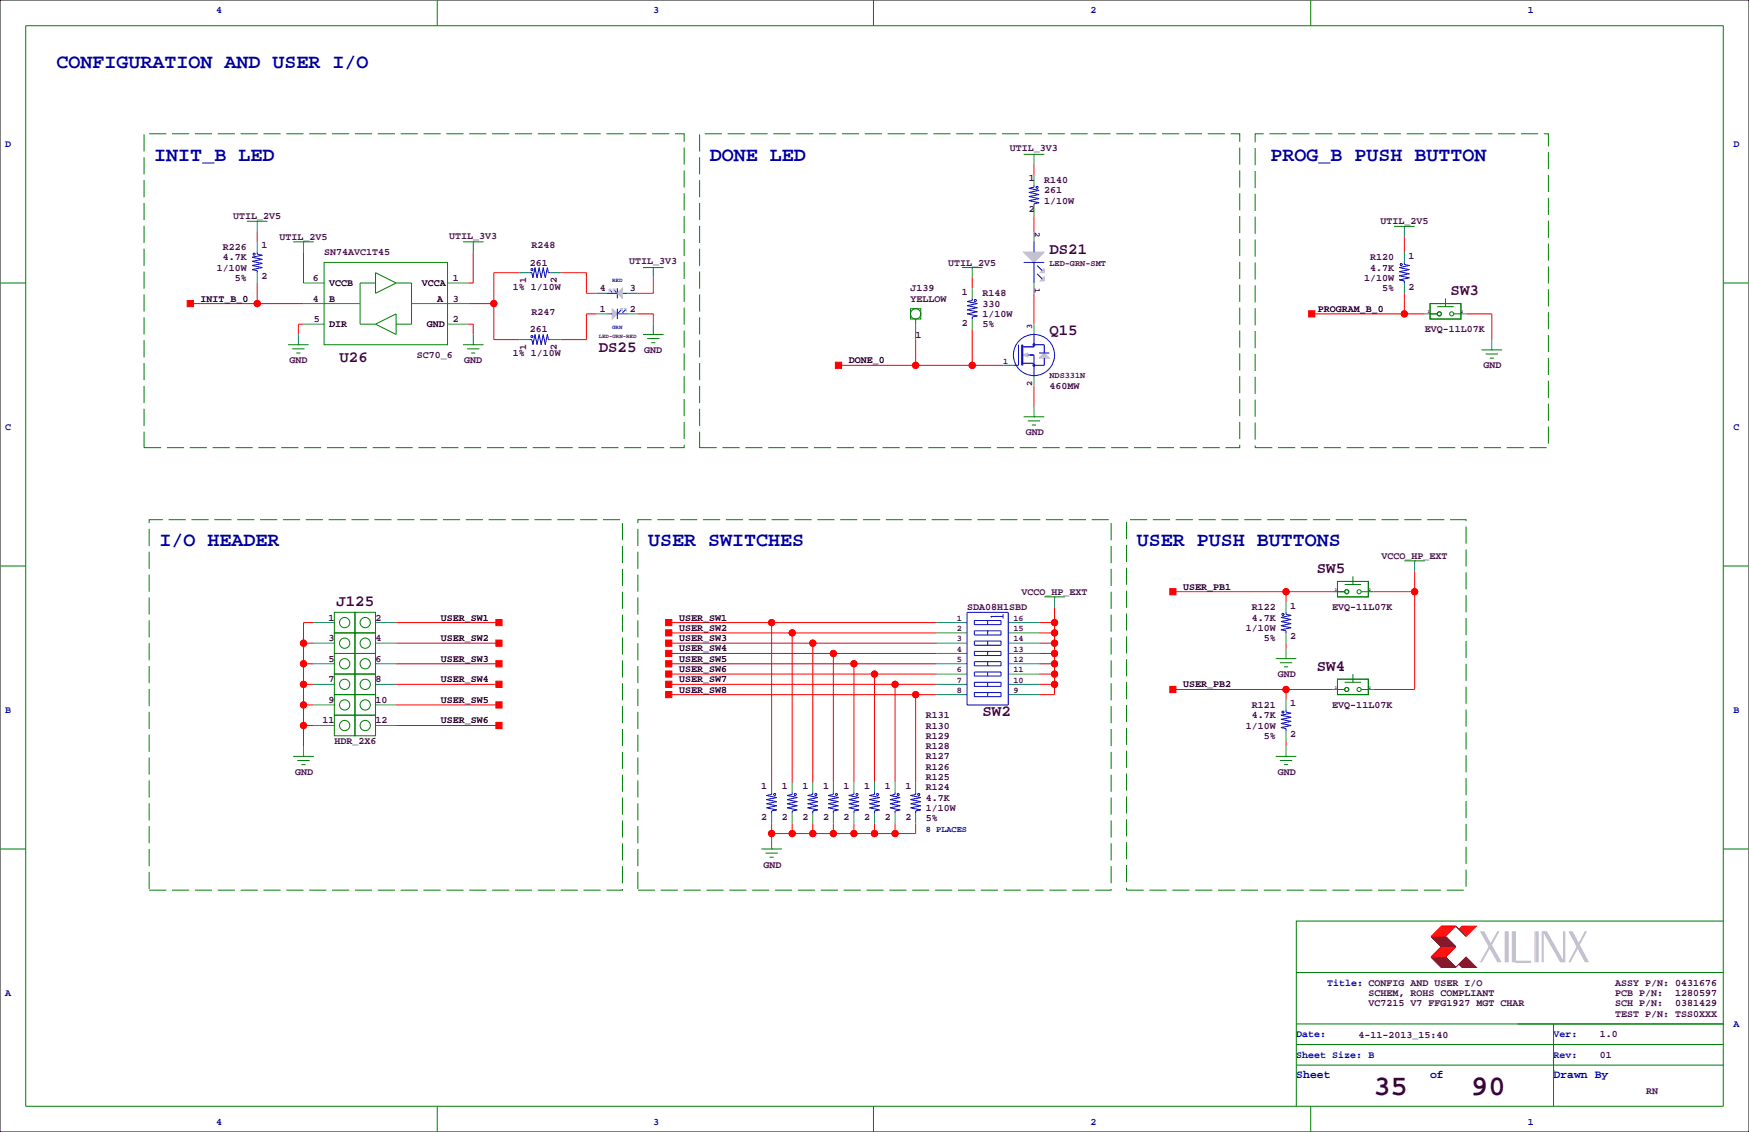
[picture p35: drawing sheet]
<svg xmlns="http://www.w3.org/2000/svg" width="432mm" height="279mm" viewBox="0 0 432 279" stroke-linecap="round" stroke-linejoin="round" font-family="sans-serif">
<defs><g id="words">
<g font-size="7.1" fill="#400040">
<text x="339.1" y="270.3">35</text>
<text x="363.2" y="270.3">90</text>
</g>
<g font-size="4.9" fill="#0000a0">
<text x="14" y="16.8">CONFIGURATION AND USER I/O</text>
<text x="38.1" y="39.6">INIT_B LED</text>
<text x="175.3" y="39.6">DONE LED</text>
<text x="313.7" y="39.6">PROG_B PUSH BUTTON</text>
<text x="39.4" y="134.9">I/O HEADER</text>
<text x="160" y="134.9">USER SWITCHES</text>
<text x="280.7" y="134.9">USER PUSH BUTTONS</text>
</g>
<g font-size="3.9" fill="#400040">
<text x="259.1" y="62.7">DS21</text>
<text x="358.1" y="72.9">SW3</text>
<text x="259.1" y="82.8">Q15</text>
<text x="83.8" y="89.4">U26</text>
<text x="147.8" y="86.8">DS25</text>
<text x="325.1" y="141.4">SW5</text>
<text x="83.1" y="149.6">J125</text>
<text x="325.1" y="165.6">SW4</text>
<text x="242.6" y="176.8">SW2</text>
</g>
<g font-size="2.8" fill="#0000a0">
<text x="320" y="266.1">Sheet</text>
<text x="353.1" y="266.1">of</text>
<text x="383.5" y="266.1">Drawn By</text>
</g>
<g font-size="2.5" fill="#0000a0">
<text x="53.3" y="3.3">4</text>
<text x="161.3" y="3.3">3</text>
<text x="269.2" y="3.3">2</text>
<text x="377.2" y="3.3">1</text>
<text x="1.3" y="36.3">D</text>
<text x="428" y="36.3">D</text>
<text x="1.3" y="106.2">C</text>
<text x="428" y="106.2">C</text>
<text x="1.3" y="176">B</text>
<text x="428" y="176">B</text>
<text x="1.3" y="245.9">A</text>
<text x="327.7" y="243.3">Title: CONFIG AND USER I/O</text>
<text x="320" y="256">Date:</text>
<text x="383.5" y="256">Ver:</text>
<text x="428" y="253.5">A</text>
<text x="320" y="261.1">Sheet Size: B</text>
<text x="383.5" y="261.1">Rev:</text>
<text x="53.3" y="277.6">4</text>
<text x="161.3" y="277.6">3</text>
<text x="269.2" y="277.6">2</text>
<text x="377.2" y="277.6">1</text>
</g>
<g font-size="2.5" fill="#400040">
<text x="249.3" y="37.3">UTIL_3V3</text>
<text x="254" y="44.8">1</text>
<text x="257.8" y="45.2">R140</text>
<text x="257.8" y="47.8">261</text>
<text x="254" y="52.4">2</text>
<text x="257.8" y="50.3">1/10W</text>
<text x="57.6" y="54.1">UTIL_2V5</text>
<text x="69" y="59.2">UTIL_2V5</text>
<text x="110.9" y="58.9">UTIL_3V3</text>
<text x="340.8" y="55.4">UTIL_2V5</text>
<text x="55" y="61.7">R226</text>
<text x="55" y="64.3">4.7K</text>
<text x="64.6" y="61.3">1</text>
<text x="80" y="63">SN74AVC1T45</text>
<text x="130.8" y="65.5">261</text>
<text x="131.2" y="61.3">R248</text>
<text x="155.4" y="65.3">UTIL_3V3</text>
<text x="234.1" y="65.5">UTIL_2V5</text>
<text x="338.2" y="64.3">R120</text>
<text x="347.8" y="63.8">1</text>
<text x="53.6" y="66.8">1/10W</text>
<text x="58" y="69.3">5%</text>
<text x="64.6" y="68.9">2</text>
<text x="77.3" y="69.3">6</text>
<text x="111.8" y="69.3">1</text>
<text x="126.6" y="71.5">1% 1/10W</text>
<text x="129.9" y="69.8" transform="rotate(-90 129.9 69.8)">1</text>
<text x="137.5" y="69.8" transform="rotate(-90 137.5 69.8)">2</text>
<text x="148.1" y="71.9">4</text>
<text x="155.5" y="71.9">3</text>
<text x="224.8" y="71.9">J139</text>
<text x="336.8" y="69.3">1/10W</text>
<text x="338.2" y="66.8">4.7K</text>
<text x="341.2" y="71.9">5%</text>
<text x="347.8" y="71.5">2</text>
<text x="77.3" y="74.4">4</text>
<text x="111.8" y="74.4">3</text>
<text x="131.2" y="77.8">R247</text>
<text x="148.1" y="77">1</text>
<text x="155.5" y="77">2</text>
<text x="224.8" y="74.4">YELLOW</text>
<text x="237.5" y="72.7">1</text>
<text x="242.6" y="73.2">R148</text>
<text x="242.6" y="75.7">330</text>
<text x="77.5" y="79.5">5</text>
<text x="111.8" y="79.5">2</text>
<text x="130.8" y="82">261</text>
<text x="226.1" y="83.3">1</text>
<text x="237.5" y="80.4">2</text>
<text x="242.6" y="78.2">1/10W</text>
<text x="242.6" y="80.8">5%</text>
<text x="351.8" y="82">EVQ-11L07K</text>
<text x="71.4" y="89.7">GND</text>
<text x="102.9" y="88.4">SC70_6</text>
<text x="114.6" y="89.7">GND</text>
<text x="126.6" y="88">1% 1/10W</text>
<text x="129.9" y="86.4" transform="rotate(-90 129.9 86.4)">1</text>
<text x="137.5" y="86.4" transform="rotate(-90 137.5 86.4)">2</text>
<text x="159.1" y="87.1">GND</text>
<text x="366.3" y="90.9">GND</text>
<text x="259.1" y="96">460MW</text>
<text x="253.2" y="107.4">GND</text>
<text x="341.1" y="137.9">VCCO_HP_EXT</text>
<text x="252.2" y="146.8">VCCO_HP_EXT</text>
<text x="81.1" y="153.2">1</text>
<text x="92.7" y="153.2">2</text>
<text x="238.8" y="150.6">SDA08H1SBD</text>
<text x="307.6" y="155.7">1/10W</text>
<text x="309" y="150.6">R122</text>
<text x="309" y="153.2">4.7K</text>
<text x="318.6" y="150.2">1</text>
<text x="328.9" y="150.6">EVQ-11L07K</text>
<text x="81.1" y="158.2">3</text>
<text x="92.7" y="158.2">4</text>
<text x="312" y="158.2">5%</text>
<text x="318.6" y="157.8">2</text>
<text x="81.1" y="163.3">5</text>
<text x="92.7" y="163.3">6</text>
<text x="315.5" y="167.1">GND</text>
<text x="81.1" y="168.4">7</text>
<text x="81.1" y="173.5">9</text>
<text x="92.7" y="168.4">8</text>
<text x="92.7" y="173.5">10</text>
<text x="79.6" y="178.6">11</text>
<text x="92.7" y="178.6">12</text>
<text x="228.6" y="179.8">R130</text>
<text x="228.6" y="177.3">R131</text>
<text x="307.6" y="179.8">1/10W</text>
<text x="309" y="174.8">R121</text>
<text x="309" y="177.3">4.7K</text>
<text x="318.6" y="174.3">1</text>
<text x="328.9" y="174.8">EVQ-11L07K</text>
<text x="82.5" y="183.6">HDR_2X6</text>
<text x="228.6" y="182.4">R129</text>
<text x="228.6" y="184.9">R128</text>
<text x="312" y="182.4">5%</text>
<text x="318.6" y="182">2</text>
<text x="72.9" y="191.3">GND</text>
<text x="228.6" y="187.5">R127</text>
<text x="228.6" y="190">R126</text>
<text x="315.5" y="191.3">GND</text>
<text x="188" y="194.7">1</text>
<text x="193" y="194.7">1</text>
<text x="198.1" y="194.7">1</text>
<text x="203.2" y="194.7">1</text>
<text x="208.3" y="194.7">1</text>
<text x="213.4" y="194.7">1</text>
<text x="218.4" y="194.7">1</text>
<text x="223.5" y="194.7">1</text>
<text x="228.6" y="192.5">R125</text>
<text x="228.6" y="195.1">R124</text>
<text x="228.6" y="197.6">4.7K</text>
<text x="188" y="202.3">2</text>
<text x="193" y="202.3">2</text>
<text x="198.1" y="202.3">2</text>
<text x="203.2" y="202.3">2</text>
<text x="208.3" y="202.3">2</text>
<text x="213.4" y="202.3">2</text>
<text x="218.4" y="202.3">2</text>
<text x="223.5" y="202.3">2</text>
<text x="228.6" y="200.2">1/10W</text>
<text x="228.6" y="202.7">5%</text>
<text x="188.5" y="214.1">GND</text>
<text x="337.8" y="245.9">SCHEM, ROHS COMPLIANT</text>
<text x="398.8" y="243.3">ASSY P/N: 0431676</text>
<text x="398.8" y="245.9">PCB P/N:</text>
<text x="413.6" y="245.9">1280597</text>
<text x="337.8" y="248.4">VC7215 V7 FFG1927 MGT CHAR</text>
<text x="398.8" y="248.4">SCH P/N:</text>
<text x="398.8" y="251">TEST P/N: TSS0XXX</text>
<text x="413.6" y="248.4">0381429</text>
<text x="335.4" y="256.3">4-11-2013_15:40</text>
<text x="395" y="256">1.0</text>
<text x="395" y="261.1">01</text>
<text x="406.4" y="270">RN</text>
</g>
<g font-size="2.5">
<text x="81.3" y="70.6">VCCB</text>
<text x="104.1" y="70.6">VCCA</text>
<text x="49.5" y="74.4">INIT_B_0</text>
<text x="81.3" y="74.4">B</text>
<text x="107.9" y="74.4">A</text>
<text x="325.3" y="77">PROGRAM_B_0</text>
<text x="81.3" y="80.8">DIR</text>
<text x="105.4" y="80.8">GND</text>
<text x="209.5" y="89.7">DONE_0</text>
<text x="292.1" y="145.5">USER_PB1</text>
<text x="108.8" y="153.2">USER_SW1</text>
<text x="167.6" y="155.7">USER_SW2</text>
<text x="167.6" y="153.2">USER_SW1</text>
<text x="108.8" y="158.2">USER_SW2</text>
<text x="167.6" y="160.8">USER_SW4</text>
<text x="167.6" y="158.2">USER_SW3</text>
<text x="108.8" y="163.3">USER_SW3</text>
<text x="167.6" y="165.9">USER_SW6</text>
<text x="167.6" y="163.3">USER_SW5</text>
<text x="108.8" y="173.5">USER_SW5</text>
<text x="108.8" y="168.4">USER_SW4</text>
<text x="167.6" y="168.4">USER_SW7</text>
<text x="167.6" y="170.9">USER_SW8</text>
<text x="292.1" y="169.7">USER_PB2</text>
<text x="108.8" y="178.6">USER_SW6</text>
</g>
<g font-size="2.1" fill="#400040">
<text x="255.5" y="57.2" transform="rotate(90 255.5 57.2)">2</text>
<text x="259.1" y="65.6">LED-GRN-SMT</text>
<text x="255.5" y="71.1" transform="rotate(90 255.5 71.1)">1</text>
<text x="254.8" y="81.3" transform="rotate(-90 254.8 81.3)">3</text>
<text x="247.7" y="89.7">1</text>
<text x="254.8" y="95.2" transform="rotate(-90 254.8 95.2)">2</text>
<text x="259.1" y="93.3">NDS331N</text>
<text x="236.2" y="153.2">1</text>
<text x="236.2" y="155.8">2</text>
<text x="250.2" y="153.2">16</text>
<text x="250.2" y="155.8">15</text>
<text x="236.2" y="158.3">3</text>
<text x="236.2" y="160.9">4</text>
<text x="250.2" y="158.3">14</text>
<text x="250.2" y="160.9">13</text>
<text x="236.2" y="163.4">5</text>
<text x="236.2" y="165.9">6</text>
<text x="250.2" y="163.4">12</text>
<text x="250.2" y="165.9">11</text>
<text x="236.2" y="168.5">7</text>
<text x="236.2" y="171">8</text>
<text x="250.2" y="168.5">10</text>
<text x="250.2" y="171">9</text>
</g>
<text font-size="2.1" fill="#0000a0" x="228.6" y="205.3">8 PLACES</text>
<g font-size="1.4" fill="#0000a0">
<text x="151.1" y="69.6">RED</text>
<text x="151.1" y="81.2">GRN</text>
</g>
<text font-size="1.4" fill="#400040" x="147.8" y="83.5">LED-GRN-RED</text>
<g font-size="1.1" fill="#400040">
<text x="352.4" y="77.3">1</text>
<text x="360.7" y="77.3">2</text>
<text x="329.6" y="145.8">1</text>
<text x="337.8" y="145.8">2</text>
<text x="329.6" y="170">1</text>
<text x="337.8" y="170">2</text>
</g>
</g></defs>
<path d="M0 0h431.8v279.4h-431.8z" fill="none" stroke="#000" stroke-width=".25"/>
<g fill="none" stroke="#008080" stroke-width=".25">
<path d="M255.3 38.1v2.5M63.5 54.6v2.6M63.5 59.7v2.5M74.9 59.7v2.5M116.8 59.7v2.5M255.3 43.2v2.5M255.3 50.8v2.5M255.3 57.2v2.5M346.7 55.9v2.5M63.5 67.3v2.5M74.9 69.8h5.1M74.9 74.9h14"/>
<path d="M101.6 74.9h14M110.5 69.8h5.1M128.3 67.3h2.5M135.9 67.3h2.5M147.3 77.5h2.6M147.3 72.4h2.6M154.9 77.5h2.6M154.9 72.4h2.6M161.3 66v2.6M240 66v2.6M240 71.1v2.6M240 78.7v2.6"/>
<path d="M255.3 69.8v2.6M346.7 62.2v2.6M346.7 69.8v2.6M351.8 77.5h1.3M360.7 77.5h1.2M73.7 82.5v2.6M74.9 80h5.1M110.5 80h5.1M116.8 82.5v2.6M128.3 83.8h2.5M135.9 83.8h2.5M161.3 80v2.5"/>
<path d="M226.1 80v3.8M247.6 90.2h2.6M255.3 80v2.5M255.3 92.7v2.5M368.3 83.8v2.6M255.3 100.3v2.6M349.2 138.4v2.6M77.5 153.7h5M77.5 158.8h5M92.7 153.7h5.1M92.7 158.8h5.1M231.1 153.7h7.7"/>
<path d="M231.1 156.2h7.7M231.1 158.8h7.7M248.9 153.7h7.6M248.9 156.2h7.6M248.9 158.8h7.6M260.3 147.3v2.6M317.5 148.6v2.5M317.5 156.2v2.6M328.9 146h1.3M337.8 146h1.3M77.5 163.8h5M77.5 168.9h5"/>
<path d="M77.5 174h5M77.5 179.1h5M92.7 163.8h5.1M92.7 168.9h5.1M92.7 174h5.1M92.7 179.1h5.1M231.1 161.3h7.7M231.1 163.8h7.7M231.1 166.4h7.7M231.1 168.9h7.7M231.1 171.4h7.7M248.9 161.3h7.6"/>
<path d="M248.9 163.8h7.6M248.9 166.4h7.6M248.9 168.9h7.6M248.9 171.4h7.6M317.5 160v2.6M317.5 172.7v2.6M328.9 170.2h1.3M337.8 170.2h1.3M74.9 184.1v2.6M190.5 193v2.6M195.6 193v2.6M200.7 193v2.6"/>
<path d="M205.7 193v2.6M210.8 193v2.6M215.9 193v2.6M221 193v2.6M226.1 193v2.6M317.5 180.3v2.6M317.5 184.1v2.6M190.5 200.7v2.5M190.5 207v2.5M195.6 200.7v2.5M200.7 200.7v2.5M205.7 200.7v2.5"/>
<path d="M210.8 200.7v2.5M215.9 200.7v2.5M221 200.7v2.5M226.1 200.7v2.5"/>
</g>
<g fill="none" stroke="#008000" stroke-width=".25">
<path d="M6.3 6.4h419.1v266.6h-419.1zM107.9 0v6.4M215.6 0v6.4M323.6 0v6.4M252.7 38.1h5.1M255.3 38.1h.1M61 54.6h5M63.5 54.6h.1M72.4 59.7h5.1M74.9 59.7h.1M114.3 59.7h5.1M116.8 59.7h.1"/>
<path d="M344.2 55.9h5M346.7 55.9h.1M0 69.8h6.3M80 64.8h30.5v20.3h-30.5zM92.7 67.3l5.1 2.5-5.1 2.6zM92.7 69.8h-3.8v10.2h3.8M97.8 69.8h3.8v10.2h-3.8M158.7 66h5.1M161.3 66h.1M224.8 76.2h2.5v2.5h-2.5zM226.1 78.7v1.3M237.5 66h5.1"/>
<path d="M240 66h.1M243.8 62.2h.1M353.1 74.9h7.6v3.8h-7.6zM353.1 77.5h1.7M354.8 75.7h4.1M356.9 73.7v2M358.9 77.5h1.8M425.4 69.8h6.4M71.1 85.1h5.1M72.1 86.1h3.1M73.2 87.1h1M73.7 85.1h.1"/>
<path d="M92.7 80l5.1-2.5v5zM114.3 85.1h5.1M115.3 86.1h3.1M116.3 87.1h1M116.8 85.1h.1M158.7 82.5h5.1M159.8 83.6h3M160.8 84.6h1M161.3 82.5h.1M365.8 86.4h5M366.8 87.4h3M367.8 88.4h1"/>
<path d="M368.3 86.4h.1M252.7 102.9h5.1M253.7 103.9h3.1M254.8 104.9h1M255.3 102.9h.1M0 139.7h6.3M346.7 138.4h5.1M349.2 138.4h.1M425.4 139.7h6.4M82.5 156.2h5.1v5.1h-5.1zM82.5 151.1h5.1v5.1h-5.1zM87.6 156.2h5.1v5.1h-5.1z"/>
<path d="M87.6 151.1h5.1v5.1h-5.1zM257.8 147.3h5.1M260.3 147.3h.1M330.2 143.5h7.6v3.8h-7.6zM330.2 146h1.8M332 144.3h4M334 142.2v2.1M336 146h1.8M82.5 176.5h5.1v5.1h-5.1zM82.5 171.4h5.1v5.1h-5.1zM82.5 166.4h5.1v5h-5.1zM82.5 161.3h5.1v5.1h-5.1z"/>
<path d="M87.6 176.5h5.1v5.1h-5.1zM87.6 171.4h5.1v5.1h-5.1zM87.6 166.4h5.1v5h-5.1zM87.6 161.3h5.1v5.1h-5.1zM315 162.6h5M316 163.6h3M317 164.6h1M317.5 162.6h.1M330.2 167.6h7.6v3.8h-7.6zM330.2 170.2h1.8M332 168.4h4M334 166.4v2"/>
<path d="M336 170.2h1.8M72.4 186.7h5.1M73.4 187.7h3.1M74.4 188.7h1M74.9 186.7h.1M315 186.7h5M316 187.7h3M317 188.7h1M317.5 186.7h.1M0 209.5h6.3M188 209.5h5M189 210.6h3"/>
<path d="M190 211.6h1M190.5 209.5h.1M425.4 209.5h6.4M425.4 227.3h-105.4v35.6M320 257.8h105.4M320 252.7h105.4M320 240h105.4M383.5 252.7v20.3M107.9 273v6.4M215.6 273v6.4M320 262.9v10.1M320 262.9h105.4"/>
<path d="M323.6 273v6.4M383.5 264.2h.1"/>
<circle cx="226.1" cy="77.5" r="1.27"/>
<circle cx="355.3" cy="77.5" r=".51"/>
<circle cx="358.4" cy="77.5" r=".51"/>
<circle cx="85.1" cy="153.7" r="1.27"/>
<circle cx="85.1" cy="158.7" r="1.27"/>
<circle cx="90.2" cy="153.7" r="1.27"/>
<circle cx="90.2" cy="158.7" r="1.27"/>
<circle cx="332.5" cy="146" r=".51"/>
<circle cx="335.5" cy="146" r=".51"/>
<circle cx="85.1" cy="179.1" r="1.27"/>
<circle cx="85.1" cy="163.8" r="1.27"/>
<circle cx="85.1" cy="174" r="1.27"/>
<circle cx="85.1" cy="168.9" r="1.27"/>
<circle cx="90.2" cy="163.8" r="1.27"/>
<circle cx="90.2" cy="179.1" r="1.27"/>
<circle cx="90.2" cy="174" r="1.27"/>
<circle cx="90.2" cy="168.9" r="1.27"/>
<circle cx="332.5" cy="170.2" r=".51"/>
<circle cx="335.5" cy="170.2" r=".51"/>
</g>
<g fill="none" stroke="#f00" stroke-width=".25">
<path d="M63.5 57.2v2.5M255.3 40.6v2.6M255.3 53.3v3.9M346.7 58.4v3.8M47 74.9h27.9M63.5 69.8v5.1M74.9 62.2v7.6M115.6 74.9h6.3M116.8 62.2v7.6h-1.2M128.3 67.3h-6.4v16.5h6.4M138.4 67.3h6.4v5.1h2.5M147.3 77.5h-2.5v6.3h-6.4"/>
<path d="M157.5 77.5h3.8v2.5M161.3 68.6v3.8h-3.8M240 68.6v2.5M255.3 72.4v7.6M323.8 77.5h28M346.7 72.4v5.1M361.9 77.5h6.4v6.3M74.9 80h-1.2v2.5M115.6 80h1.2v2.5M207 90.2h40.6M226.1 83.8v6.4M240 81.3v8.9"/>
<path d="M255.3 95.2v5.1M74.9 158.8h2.6M77.5 153.7h-2.6v30.4M97.8 153.7h25.4M97.8 158.8h25.4M165.1 153.7h66M165.1 158.8h66M165.1 156.2h66M190.5 153.7v39.3M195.6 156.2v36.8M200.7 158.8v34.2M256.5 153.7h3.8"/>
<path d="M256.5 158.8h3.8M256.5 156.2h3.8M260.3 149.9v21.5h-3.8M289.6 146h39.3M317.5 146v2.6M317.5 158.8v1.2M339.1 146h10.1M349.2 141v29.2h-10.1M74.9 163.8h2.6M74.9 168.9h2.6M74.9 174h2.6M74.9 179.1h2.6"/>
<path d="M97.8 163.8h25.4M97.8 168.9h25.4M97.8 174h25.4M97.8 179.1h25.4M165.1 163.8h66M165.1 168.9h66M165.1 171.4h66M165.1 166.4h66M165.1 161.3h66M205.7 161.3v31.7M210.8 163.8v29.2M215.9 166.4v26.6"/>
<path d="M221 168.9v24.1M226.1 171.4v21.6M256.5 163.8h3.8M256.5 168.9h3.8M256.5 166.4h3.8M256.5 161.3h3.8M289.6 170.2h39.3M317.5 170.2v2.5M317.5 182.9v1.2M190.5 203.2v3.8M195.6 203.2v2.5M200.7 203.2v2.5"/>
<path d="M205.7 203.2v2.5M210.8 203.2v2.5M215.9 203.2v2.5M221 203.2v2.5M226.1 203.2v2.5h-35.6M355.9 233.7l-2.6 2.5h3.6l2.5-2.5M355.9 228.6h3.5l-2.5 2.5h-3.6zM356.1 233.7l-2.5 2.5M356.1 228.6l-2.5 2.5M356.4 233.7l-2.6 2.5M356.4 228.6l-2.6 2.5M356.6 233.7l-2.5 2.5"/>
<path d="M356.6 228.6l-2.5 2.5M356.9 233.7l-2.6 2.5M356.9 228.6l-2.6 2.5M357.1 233.7l-2.5 2.5M357.1 228.6l-2.5 2.5M357.4 233.7l-2.6 2.5M357.4 228.6l-2.6 2.5M357.6 233.7l-2.5 2.5M357.6 228.6l-2.5 2.5M357.9 233.7l-2.6 2.5M357.9 228.6l-2.6 2.5M358.1 233.7l-2.5 2.5"/>
<path d="M358.1 228.6l-2.5 2.5M358.4 233.7l-2.5 2.5M358.4 228.6l-2.5 2.5M358.6 233.7l-2.5 2.5M358.6 228.6l-2.5 2.5M358.9 233.7l-2.5 2.5M358.9 228.6l-2.5 2.5M359.2 233.7l-2.6 2.5M359.2 228.6l-2.6 2.5M360.2 229.4l.7-.8h3.6l-2.6 2.5M361.2 228.6l-.8 .8M361.4 228.6l-1 1"/>
<path d="M361.7 228.6l-1 1M361.9 228.6l-1.2 1.3M362.2 228.6l-1.3 1.3M362.5 228.6l-1.6 1.5M362.7 228.6l-1.5 1.5M363 228.6l-1.8 1.8M363.2 228.6l-1.8 1.8M363.5 228.6l-2.1 2M363.7 228.6l-2 2M364 228.6l-2.3 2.3M364.2 228.6l-2.3 2.3"/>
<circle cx="63.5" cy="74.9" r=".76"/>
<circle cx="121.9" cy="74.9" r=".76"/>
<circle cx="346.7" cy="77.5" r=".76"/>
<circle cx="226.1" cy="90.2" r=".76"/>
<circle cx="240" cy="90.2" r=".76"/>
<circle cx="74.9" cy="158.7" r=".76"/>
<circle cx="190.5" cy="153.7" r=".76"/>
<circle cx="195.6" cy="156.2" r=".76"/>
<circle cx="200.7" cy="158.7" r=".76"/>
<circle cx="260.4" cy="153.7" r=".76"/>
<circle cx="260.4" cy="158.7" r=".76"/>
<circle cx="260.4" cy="156.2" r=".76"/>
<circle cx="317.5" cy="146" r=".76"/>
<circle cx="349.3" cy="146" r=".76"/>
<circle cx="74.9" cy="163.8" r=".76"/>
<circle cx="74.9" cy="179.1" r=".76"/>
<circle cx="74.9" cy="174" r=".76"/>
<circle cx="74.9" cy="168.9" r=".76"/>
<circle cx="205.7" cy="161.3" r=".76"/>
<circle cx="210.8" cy="163.8" r=".76"/>
<circle cx="215.9" cy="166.4" r=".76"/>
<circle cx="221" cy="168.9" r=".76"/>
<circle cx="226.1" cy="171.4" r=".76"/>
<circle cx="260.4" cy="163.8" r=".76"/>
<circle cx="260.4" cy="166.4" r=".76"/>
<circle cx="260.4" cy="161.3" r=".76"/>
<circle cx="260.4" cy="168.9" r=".76"/>
<circle cx="317.5" cy="170.2" r=".76"/>
<circle cx="190.5" cy="205.7" r=".76"/>
<circle cx="195.6" cy="205.7" r=".76"/>
<circle cx="200.7" cy="205.7" r=".76"/>
<circle cx="205.7" cy="205.7" r=".76"/>
<circle cx="210.8" cy="205.7" r=".76"/>
<circle cx="215.9" cy="205.7" r=".76"/>
<circle cx="221" cy="205.7" r=".76"/>
</g>
<g fill="#f00" stroke="#f00" stroke-width=".25">
<path d="M323.1 76.7h1.5v1.5h-1.5z" fill-rule="evenodd"/>
<path d="M122.4 158h1.6v1.5h-1.6z" fill-rule="evenodd"/>
<path d="M122.4 163.1h1.6v1.5h-1.6z" fill-rule="evenodd"/>
<path d="M122.4 168.1h1.6v1.6h-1.6z" fill-rule="evenodd"/>
<path d="M122.4 173.2h1.6v1.6h-1.6z" fill-rule="evenodd"/>
<path d="M122.4 178.3h1.6v1.5h-1.6z" fill-rule="evenodd"/>
<path d="M122.4 152.9h1.6v1.5h-1.6z" fill-rule="evenodd"/>
<path d="M288.8 169.4h1.5v1.5h-1.5z" fill-rule="evenodd"/>
<path d="M288.8 145.3h1.5v1.5h-1.5z" fill-rule="evenodd"/>
<path d="M164.3 152.9h1.6v1.5h-1.6z" fill-rule="evenodd"/>
<path d="M164.3 158h1.6v1.5h-1.6z" fill-rule="evenodd"/>
<path d="M164.3 160.5h1.6v1.6h-1.6z" fill-rule="evenodd"/>
<path d="M164.3 163.1h1.6v1.5h-1.6z" fill-rule="evenodd"/>
<path d="M164.3 165.6h1.6v1.5h-1.6z" fill-rule="evenodd"/>
<path d="M164.3 170.7h1.6v1.5h-1.6z" fill-rule="evenodd"/>
<path d="M164.3 155.4h1.6v1.6h-1.6z" fill-rule="evenodd"/>
<path d="M164.3 168.1h1.6v1.6h-1.6z" fill-rule="evenodd"/>
<path d="M46.2 74.2h1.6v1.5h-1.6z" fill-rule="evenodd"/>
<path d="M206.2 89.4h1.6v1.5h-1.6z" fill-rule="evenodd"/>
<circle cx="349.3" cy="146" r=".76"/>
<circle cx="346.7" cy="77.5" r=".76"/>
<circle cx="121.9" cy="74.9" r=".76"/>
<circle cx="221" cy="205.7" r=".76"/>
<circle cx="215.9" cy="205.7" r=".76"/>
<circle cx="210.8" cy="205.7" r=".76"/>
<circle cx="205.7" cy="205.7" r=".76"/>
<circle cx="200.7" cy="205.7" r=".76"/>
<circle cx="195.6" cy="205.7" r=".76"/>
<circle cx="190.5" cy="205.7" r=".76"/>
<circle cx="74.9" cy="158.7" r=".76"/>
<circle cx="74.9" cy="163.8" r=".76"/>
<circle cx="74.9" cy="168.9" r=".76"/>
<circle cx="74.9" cy="174" r=".76"/>
<circle cx="74.9" cy="179.1" r=".76"/>
<circle cx="260.4" cy="168.9" r=".76"/>
<circle cx="260.4" cy="166.4" r=".76"/>
<circle cx="260.4" cy="163.8" r=".76"/>
<circle cx="260.4" cy="161.3" r=".76"/>
<circle cx="260.4" cy="158.7" r=".76"/>
<circle cx="260.4" cy="156.2" r=".76"/>
<circle cx="260.4" cy="153.7" r=".76"/>
<circle cx="317.5" cy="170.2" r=".76"/>
<circle cx="317.5" cy="146" r=".76"/>
<circle cx="190.5" cy="153.7" r=".76"/>
<circle cx="200.7" cy="158.7" r=".76"/>
<circle cx="205.7" cy="161.3" r=".76"/>
<circle cx="210.8" cy="163.8" r=".76"/>
<circle cx="215.9" cy="166.4" r=".76"/>
<circle cx="226.1" cy="171.4" r=".76"/>
<circle cx="195.6" cy="156.2" r=".76"/>
<circle cx="221" cy="168.9" r=".76"/>
<circle cx="63.5" cy="74.9" r=".76"/>
<circle cx="226.1" cy="90.2" r=".76"/>
<circle cx="240" cy="90.2" r=".76"/>
</g>
<g fill="none" stroke="#00f" stroke-width=".25">
<path d="M255.3 45.7v.5l-1.3 .3 2.5 .5-2.5 .5 2.5 .5-2.5 .5 2.5 .5-2.5 .5 2.5 .5-1.2 .3v.5M255.3 59.7v2.5M63.5 62.2v.5l1.3 .3-2.6 .5 2.6 .5-2.6 .5 2.6 .5-2.6 .5 2.6 .5-2.6 .5 1.3 .3v.5M130.8 67.3h.5l.3 1.3 .5-2.6 .5 2.6 .5-2.6 .5 2.6 .5-2.6 .5 2.6 .5-2.6 .3 1.3h.5M149.9 77.5h1.2M149.9 72.4h2.5M150.4 71.4l.7 .7M151.4 71.4l.7 .7M152.4 77.5h2.5M152.4 71.1v2.6M152.4 76.2v2.5M153.4 76.5l-.7 .7"/>
<path d="M153.7 72.4h1.2M154.4 76.5l-.7 .7M240 73.7v.5l-1.2 .2 2.5 .5-2.5 .5 2.5 .5-2.5 .6 2.5 .5-2.5 .5 2.5 .5-1.3 .2v.5M252.7 64.8h5.1M255.3 64.8v5M256 65.5l1.3 1.3M256 67.6l1.3 1.2M346.7 64.8v.5l1.3 .2-2.6 .5 2.6 .5-2.6 .6 2.6 .5-2.6 .5 2.6 .5-2.6 .5 1.3 .2v.5M130.8 83.8h.5l.3 1.3 .5-2.6 .5 2.6 .5-2.6 .5 2.6 .5-2.6 .5 2.6 .5-2.6 .3 1.3h.5M251.5 85.1v5.1h-1.3M252.2 85.1v5.1M252.5 85.1v5.1"/>
<path d="M252.5 89.7h2.8M253.7 87.6h1.6v5.1M255.3 82.5v3.1h-2.8M255.3 85.1h2.5v2M256.5 87.1h2.6M257.8 88.4v1.8h-2.5M238.8 151.1h10.1v22.9h-10.1zM240.5 153.2h6.6v1h-6.6zM240.5 155.7h6.6v1h-6.6zM240.5 158.2h6.6v1.1h-6.6zM243.8 153.2v1M243.8 155.7v1"/>
<path d="M243.8 158.2v1.1M247.6 152.1h-3l.3 .3M247.6 151.6v1.1M317.5 151.1v.5l1.3 .3-2.6 .5 2.6 .5-2.6 .5 2.6 .5-2.6 .5 2.6 .5-2.6 .5 1.3 .3v.5M240.5 160.8h6.6v1h-6.6zM240.5 163.3h6.6v1h-6.6zM240.5 165.9h6.6v1h-6.6zM240.5 168.4h6.6v1h-6.6zM240.5 170.9h6.6v1.1h-6.6zM243.8 160.8v1M243.8 163.3v1M243.8 165.9v1"/>
<path d="M243.8 168.4v1M243.8 170.9v1.1M317.5 175.3v.5l1.3 .2-2.6 .5 2.6 .5-2.6 .5 2.6 .6-2.6 .5 2.6 .5-2.6 .5 1.3 .2v.5M190.5 195.6v.5l-1.3 .2 2.6 .5-2.6 .6 2.6 .5-2.6 .5 2.6 .5-2.6 .5 2.6 .5-1.3 .3v.5M195.6 195.6v.5l-1.3 .2 2.5 .5-2.5 .6 2.5 .5-2.5 .5 2.5 .5-2.5 .5 2.5 .5-1.2 .3v.5M200.7 195.6v.5l-1.3 .2 2.5 .5-2.5 .6 2.5 .5-2.5 .5 2.5 .5-2.5 .5 2.5 .5-1.2 .3v.5M205.7 195.6v.5l-1.2 .2 2.5 .5-2.5 .6 2.5 .5-2.5 .5 2.5 .5-2.5 .5 2.5 .5-1.3 .3v.5M210.8 195.6v.5l-1.3 .2 2.6 .5-2.6 .6 2.6 .5-2.6 .5 2.6 .5-2.6 .5 2.6 .5-1.3 .3v.5M215.9 195.6v.5l-1.3 .2 2.6 .5-2.6 .6 2.6 .5-2.6 .5 2.6 .5-2.6 .5 2.6 .5-1.3 .3v.5M221 195.6v.5l-1.3 .2 2.5 .5-2.5 .6 2.5 .5-2.5 .5 2.5 .5-2.5 .5 2.5 .5-1.2 .3v.5M226.1 195.6v.5l-1.3 .2 2.5 .5-2.5 .6 2.5 .5-2.5 .5 2.5 .5-2.5 .5 2.5 .5-1.2 .3v.5"/>
<circle cx="256" cy="46.2" r=".25"/>
<circle cx="62.7" cy="62.7" r=".25"/>
<circle cx="131.3" cy="66.5" r=".25"/>
<circle cx="240.8" cy="74.2" r=".25"/>
<circle cx="345.9" cy="65.3" r=".25"/>
<circle cx="131.3" cy="83.1" r=".25"/>
<circle cx="255.3" cy="87.6" r="5.1"/>
<circle cx="255.3" cy="85.1" r=".25"/>
<circle cx="255.3" cy="90.2" r=".25"/>
<circle cx="316.7" cy="151.6" r=".25"/>
<circle cx="316.7" cy="175.8" r=".25"/>
<circle cx="191.3" cy="196.1" r=".25"/>
<circle cx="196.3" cy="196.1" r=".25"/>
<circle cx="201.4" cy="196.1" r=".25"/>
<circle cx="206.5" cy="196.1" r=".25"/>
<circle cx="211.6" cy="196.1" r=".25"/>
<circle cx="216.7" cy="196.1" r=".25"/>
<circle cx="221.7" cy="196.1" r=".25"/>
<circle cx="226.8" cy="196.1" r=".25"/>
</g>
<g fill="#c0c0c0" stroke="#c0c0c0" stroke-width=".25">
<path d="M252.7 62.2h5.1l-2.5 2.6z" fill-rule="evenodd"/>
<path d="M257.8 66.3v1h-1z" fill-rule="evenodd"/>
<path d="M256.8 69.3l1-1v1z" fill-rule="evenodd"/>
<path d="M151.1 76.2l1.3 1.3-1.3 1.2z" fill-rule="evenodd"/>
<path d="M154.2 76.2h.5v.5z" fill-rule="evenodd"/>
<path d="M153.7 71.1v2.6l-1.3-1.3z" fill-rule="evenodd"/>
<path d="M151.4 71.4h.5l-.5 .5z" fill-rule="evenodd"/>
<path d="M150.4 71.4h.5l-.5 .5z" fill-rule="evenodd"/>
<path d="M153.2 76.2h.5v.5z" fill-rule="evenodd"/>
<path d="M252.5 87.6l1.2-.5v1z" fill-rule="evenodd"/>
<path d="M257.8 87.1l1.3 1.3h-2.6z" fill-rule="evenodd"/>
</g>
<g fill="none" stroke="#800000" stroke-width=".25">
<path d="M353.3 236.2l2.6 2.6h3.5M353.3 231.1l2.6 2.6M353.6 231.1l2.5 2.6M353.6 236.2l2.5 2.6M353.8 231.1l2.6 2.6M353.8 236.2l2.6 2.6M354.1 231.1l2.5 2.6M354.1 236.2l2.5 2.6M354.3 231.1l2.6 2.6M354.3 236.2l2.6 2.6M354.6 231.1l2.5 2.6M354.6 236.2l2.5 2.6"/>
<path d="M354.8 231.1l2.6 2.6M354.8 236.2l2.6 2.6M355.1 231.1l2.5 2.6M355.1 236.2l2.5 2.6M355.3 231.1l2.6 2.6M355.3 236.2l2.6 2.6M355.6 231.1l2.5 2.6M355.6 236.2l2.5 2.6M355.9 231.1l2.5 2.6M355.9 236.2l2.5 2.6M356.1 231.1l2.5 2.6M356.1 236.2l2.5 2.6"/>
<path d="M356.4 231.1l2.5 2.6M356.4 236.2l2.5 2.6M356.6 231.1l2.6 2.6M356.6 236.2l2.6 2.6M356.9 231.1l2.5 2.6M356.9 236.2l2.5 2.6M359.4 228.6l2.5 2.5M360.2 238l.7 .8h3.6l-2.6-2.6-2.5 2.6M360.4 237.7l1 1.1M360.4 238l.8 .8M360.7 237.5l1.2 1.3M360.7 237.7l1 1.1"/>
<path d="M360.9 237.2l1.6 1.6M360.9 237.5l1.3 1.3M361.2 237l1.8 1.8M361.2 237.2l1.5 1.6M361.4 236.7l2.1 2.1M361.4 237l1.8 1.8M361.7 236.5l2.3 2.3M361.7 236.7l2 2.1M361.9 236.5l2.3 2.3"/>
</g>
<g fill="none" stroke="#c0c0c0" stroke-width=".25">
<path d="M365.5 229.9l4.3 7.6M365.8 229.9l4.3 7.6M366 229.9l4.3 7.6M366.3 229.9l4.3 7.6M369.8 229.9l-4.3 7.6M370.1 229.9l-4.3 7.6M371.6 229.9v7.6M371.9 229.9v7.6M372.1 229.9v7.6M372.4 229.9v7.6M373.4 229.9v7.6M373.6 229.9v7.6"/>
<path d="M373.9 229.9v7.6M374.1 229.9v7.6h3.9M374.1 237.2h3.9M379 229.9v7.6M379.2 229.9v7.6M379.5 229.9v7.6M379.7 229.9v7.6M380.7 229.9v7.6M381 237.5v-7.6l4.3 7.6M381.3 229.9l4.3 7.6M381.5 229.9l4.3 7.6M381.8 229.9l4.3 7.6v-7.6"/>
<path d="M386.3 229.9v7.6M387.3 229.9l4.1 7.6M387.6 229.9l4.1 7.6M387.9 229.9l4 7.6M388.1 229.9l4.1 7.6M391.4 229.9l-4.1 7.6M391.7 229.9l-4.1 7.6"/>
</g>
<path d="M35.6 33h133.3v77.5h-133.3zM172.7 33h133.4v77.5h-133.4zM309.9 33h72.4v77.5h-72.4zM36.8 128.3h116.9v91.4h-116.9zM157.5 128.3h116.8v91.4h-116.8zM278.1 128.3h83.8v91.4h-83.8z" fill="none" stroke="#008000" stroke-width=".25" stroke-dasharray="4.2 1.4" stroke-linecap="butt"/>
<use href="#words"/>
</svg>
